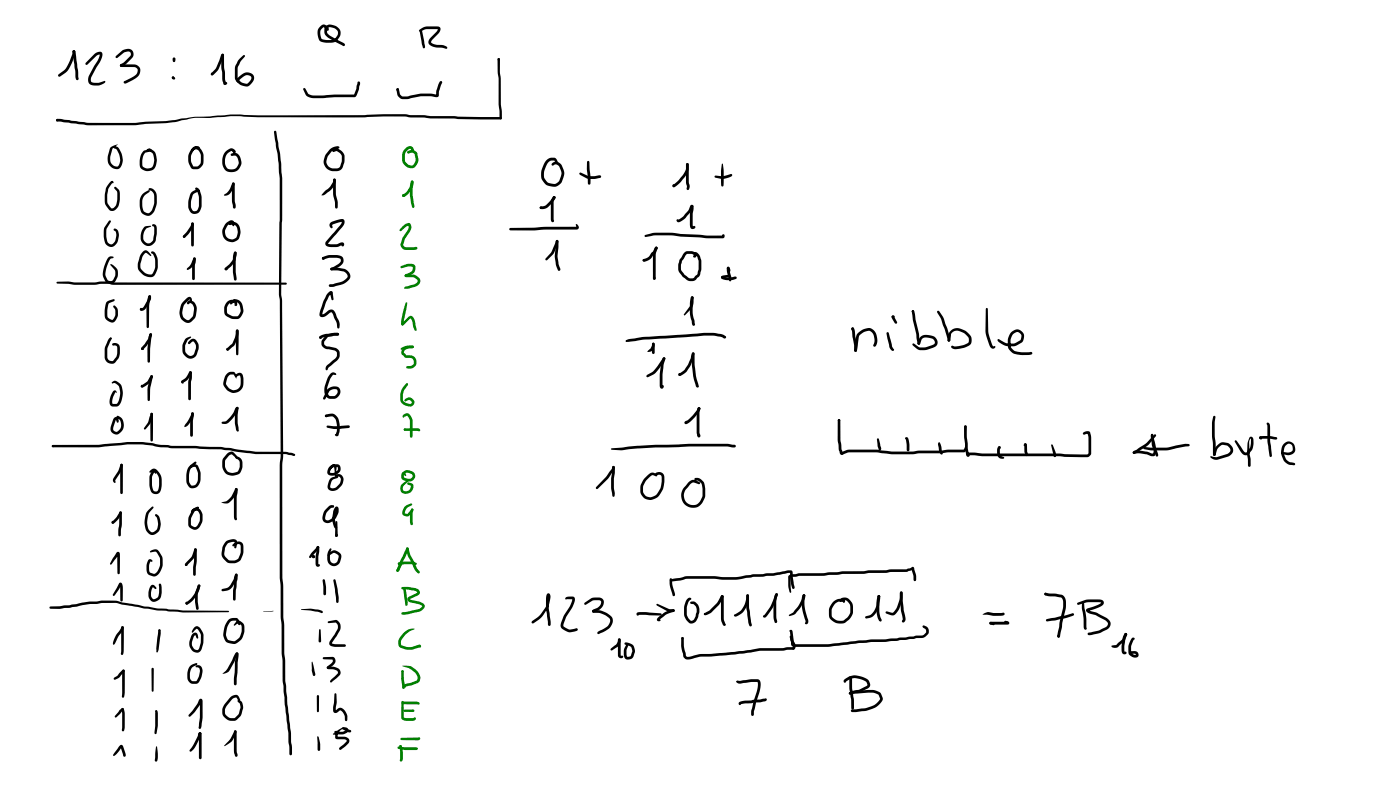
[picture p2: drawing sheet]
<svg xmlns="http://www.w3.org/2000/svg" width="337mm" height="190mm" viewBox="0 0 337 190" stroke-linecap="round" stroke-linejoin="round" font-family="sans-serif">
<g fill="#000">
<path d="M17.5 12.1a.56 .56 0 0 1 .6 .3 .56 .56 0 0 1-.1 .7l-.7 2-1 1.8-1.9 1.5h-.4l.1-.5 1.2-.9a10.3 10.3 0 0 0 2.1-4.2zM17.5 12.1h.5l.2 1 .7 5.8-.3 .4-.3-.3-.2-.4v-1.5l-.7-4.7zM22.7 13a1.19 1.19 0 0 1 1.9-.2l-.3 1.6-2.4 4.2-.1 .7 .3 .4 .7 .2h1l1.3-.5 .2 .2-.1 .3a3.4 3.4 0 0 1-3 .6 1.41 1.41 0 0 1-.8-2.2l2.1-3.9 .6-1.3-.9 .3-2.2 2.1h-.4l-.1-.2zM27.9 13.5l1.4-1.3a1.83 1.83 0 0 1 2.6 0 1.38 1.38 0 0 1-.2 1.8l-1.7 1.6-.9 .5-.2-.1a.83 .83 0 0 1 .8-1l1.7-1.6v-.5l-.1-.4-.5-.1-1 .2-1.8 1.4-.2-.3zM28.9 15.5h3.4a1.6 1.6 0 0 1 1.4 1.1 1.6 1.6 0 0 1-.5 1.8l-2.8 1.6a.4 .4 0 0 1-.5 0 .4 .4 0 0 1-.1-.5l2.7-1.4a1.34 1.34 0 0 0 .5-1.6l-.7-.4h-3.2l-.3-.4zM53.2 13.1l.3-.2a.42 .42 0 0 1 .2 .7l-1.2 3.1-1.1 1.2a.34 .34 0 0 1-.5 .2 .34 .34 0 0 1-.1-.5l1.1-1.2zM50.8 17.6h.3l.1 .4-.4 .1zM50.8 17.5h.3l.1 .5-.5-.1zM53.3 13h.5l.1 .2v2.9l.4 3.9-.3-.2h.6a.5 .5 0 0 1-.5 .6 .5 .5 0 0 1-.5-.7l-.4-3.6zM57.6 14.1l.9-.8h.3v.3l-1 1.2-.6 1.3-.1 2.7a2.42 2.42 0 0 0 2.3 1.3l.9-.9 .1-.6a1.08 1.08 0 0 0-1.4-.5l-1.3 1-.4 .6a.48 .48 0 0 1-.4-.4 .48 .48 0 0 1 .2-.5l1.4-1.1a1.61 1.61 0 0 1 1.7-.2 1.61 1.61 0 0 1 .9 1.4 2.04 2.04 0 0 1-2.8 1.7 2.79 2.79 0 0 1-1.8-1.9v-2.7zM77 6.3a1.12 1.12 0 0 1 1.4-.2 1.12 1.12 0 0 1 .6 1.2h-.4l-.1-.3-.7-.5a1.74 1.74 0 0 0-.6 2.6l.1 .2 .4 .2 1.9 .1a1.62 1.62 0 0 0 1.6-1.2 1.34 1.34 0 0 0-1.4-1.8l-.6-.1-.5 .3v1.2l.6 .6 3.4 1.8 .3 .4-.1 .2h-.5l-3.8-2.1-.6-.9v-1.1a1.59 1.59 0 0 1 2.4-.8 1.95 1.95 0 0 1 1.5 1.6 1.95 1.95 0 0 1-.8 1.9l-.4 .4a5.9 5.9 0 0 1-3.5 0 2.65 2.65 0 0 1-.2-3.7zM100.8 7.1l1.5-.7 2.8-.1a.76 .76 0 0 1 .8 .5 .76 .76 0 0 1-.2 .9l-1.8 1.8a.48 .48 0 0 0-.3 .5 .48 .48 0 0 0 .4 .5l.9 .3 1.7 .1 .8 .3 .2 .3-.3 .2-1-.2-2-.2a1.21 1.21 0 0 1-1.2-1.6l1.9-2.2 .3-.5h-2.9l-1.4 .6-.3-.2z"/>
<path d="M101 7.4l.2-.1 .3 .2 .5 3a.76 .76 0 0 1-.1 1.1l-.2-.1-.3-1zM13.6 28.6h1l6.6 .9h11.3l2.5-.3 4.9-.1 6.8-1 11-.6 9.8 .2h20.1l9.8-.3 1.3 .3h3.3l1.5 .2 16.9 .2 .3 .3-.3 .3h-4.8l-12.1-.2-1.5-.3h-3.3l-1.3-.2-17.4 .2h-17.9l-6.5-.3-5 .4a27.8 27.8 0 0 0-8.8 1.1l-6.8 .4-2.5 .3h-11.3l-7.4-.9-.2-.1zM13.6 28.6l.2-.1 .3 .4-.3 .3-.2-.1zM26.6 35.4l.9-.5 .8-.2-1.2 1-.5 1.7a1.74 1.74 0 0 0 1.8 2.5l.5-1.1-.1-1.1-.7-1.6-.5-.4a.32 .32 0 0 1-.1-.5 .32 .32 0 0 1 .4 0l.6 .3a5.2 5.2 0 0 1 1 3 1.82 1.82 0 0 1-1.3 2.1 2.45 2.45 0 0 1-2.2-3.3zM35.9 35.8v-.1a.32 .32 0 0 1 .4 .1 .32 .32 0 0 1 0 .4h-.4zM34.5 36.3l1.6-.5a.35 .35 0 0 1 .2 .5 .35 .35 0 0 1-.5 .2l-.9 .2a4 4 0 0 0-.7 3 1.25 1.25 0 0 0 1.7 .7l.5-.1 .3-.4a3.5 3.5 0 0 0 .1-2.9l-1-.7a.34 .34 0 0 1-.4 .1 .34 .34 0 0 1-.2-.4l.4-.3h.4l1.3 .9a4 4 0 0 1-.1 3.8 2.12 2.12 0 0 1-3.6-.6 4.4 4.4 0 0 1 .9-3.5zM46.2 35.6l.8-.4a.54 .54 0 0 1 .6 0 .54 .54 0 0 1 .3 .5l-.4 .1a1.53 1.53 0 0 0-1.5 1.4 3.2 3.2 0 0 0 .5 2.8h.7a1.21 1.21 0 0 0 1.1-1v-1.7l-.2-.6-.5-.7-.8-.1a.4 .4 0 0 1-.4 .2 .4 .4 0 0 1-.4-.2 1.22 1.22 0 0 1 1.2-.8 1.22 1.22 0 0 1 1.1 .8l.6 1.2v2a1.94 1.94 0 0 1-1.7 1.6l-.8-.1a3.5 3.5 0 0 1-.2-5zM54.2 36.5a1.49 1.49 0 0 1 2-.7 .54 .54 0 0 1 .4 .5 .54 .54 0 0 1-.3 .6l-.7-.6a2.64 2.64 0 0 0-.7 4.3 1.77 1.77 0 0 0 2.5-1.4l-.3-1.2a.88 .88 0 0 0-1.3-.5l-.4-.3a1.41 1.41 0 0 1 1.6-.4 1.41 1.41 0 0 1 .9 1.3l.1 .6a2.36 2.36 0 0 1-2.6 2.7 2.36 2.36 0 0 1-2-3.1l.3-1zM55.9 36.2l.3-.1a.35 .35 0 0 1 .4 .4 .35 .35 0 0 1-.5 .3v-.3l.1 .1-.4-.2zM65.9 31.5l.2-.1 .3 .2 .9 5.1 .5 6.1-.2 28 .2 1.6 .3 37.1-.2 2.2v27.1l.2 2v7.4l.2 2.1 .3 13.2 1.4 12.7 .2 4.9-.3 .4-.3-.4-.3-4.9-.9-7-.5-5.7-.2-13.2-.2-2.1v-7.4l-.3-2v-27.1l.3-2.1-.2-37.2-.3-1.6 .2-28-.5-5.8-.6-3.6zM73 21.2l.4 .1 .8 1.3 1 .3 9.9-.2 .6-1.4 .2-1.4 .3-.3a1.05 1.05 0 0 1 .1 1.3l-.5 1.9-.5 .5-9.8 .3a2.27 2.27 0 0 1-2-.8l-.6-1.3zM79.3 35.8l1-.5a.88 .88 0 0 1 1.3 .1l-.1 .2-1.7 .7-1 1.2-.3 .9a1.66 1.66 0 0 0 1.7 2.1l.9-.1 .5-.2 .5-1.4v-1.5l-.4-.5-.8-.5a.65 .65 0 0 1-1-.1 1.18 1.18 0 0 1 1.5-.4l.8 .6 .6 .9v1.6l-.4 1.1a1.54 1.54 0 0 1-1.4 1.1 2.56 2.56 0 0 1-2.9-1.2 2.56 2.56 0 0 1 .4-3.1z"/>
<path d="M95.4 21.3l.2-.1 .3 .2 .3 1.3 .4 .4 .4 .1h1l3.2-.7h2.6l1.2 .2-.2 .2 .2-1.5a3 3 0 0 1 1-2l.3 .4-.8 2.1v1.1l-.2 .3-4.1-.2-3 .7h-1.2a1.53 1.53 0 0 1-1.5-1.1zM119.7 14l.2-.1 .3 .3 .2 10.9 .2 2 .1 1.3-.3 .3-.3-.3-.2-3.3zM131.4 38.5a1.7 1.7 0 0 1 2.5-.1l.3 .8-.3 .2-.8-.8a1.73 1.73 0 0 0-1.9 1.6l-.2 .5a2.38 2.38 0 0 0 2.4 3.5l1-.7 .6-2.1-.8-1.6-.7-.3-.6 .3-.2-.1a.96 .96 0 0 1 1.3-.8l.9 .6 .6 1.3a2.36 2.36 0 0 1-.1 1.8l-.3 1.1a2.78 2.78 0 0 1-2.8 1.1 2.78 2.78 0 0 1-2.2-2 5.4 5.4 0 0 1 1.3-4.3zM141.2 38.7l.2-.1 .3 .3 .3 3.6-.1 1.6-.3 .3-.3-.3-.2-3.5zM165 39.3l.2-.1 .4 .3v4.3a1.64 1.64 0 0 1-.2 1.9l-.4-.3 .1-.7-.2-.9zM173.7 39.3a13.7 13.7 0 0 1 .2 5.4l-.2 .1-.3-.3-.1-1.4a10.2 10.2 0 0 1 .4-3.8zM26.2 53l.2-.1 .3 .3-1.1 1.9v1.7l.2 1a.97 .97 0 0 0 .9 .9 .97 .97 0 0 0 1-.8l.3-1.4-.3-1a.33 .33 0 0 1-.4-.4 .33 .33 0 0 1 .6-.1l.4 .3 .2 .7-.1 1.8a2.02 2.02 0 0 1-1.6 1.5 1.78 1.78 0 0 1-1.7-1.6l-.1-2.8zM26.8 43.5h.4l.1 .5-.4-.1zM26.6 43.7l.5-.2v.4l-.3 .3a5.6 5.6 0 0 0-1 4.5l1 1.3a1.05 1.05 0 0 0 1.1-.8l.3-1.3v-1.4l-.1-.5-.7-.9 .3-.2 .9 .7 .2 .5v1.8l-.2 1.2a1.78 1.78 0 0 1-2 1.5l-.7-.6-.7-1.2a6 6 0 0 1 1.4-5.1zM34.2 46.6l1.4-.9 .3 .1v.3l-1.3 1.1a3.9 3.9 0 0 0-.2 3.3 1.13 1.13 0 0 0 1.2 .7 1.13 1.13 0 0 0 1-.9l.5-1.5-.1-1.9a1.4 1.4 0 0 0-1.2-1.2 .44 .44 0 0 1 .2-.5 .44 .44 0 0 1 .5 .1l.8 .6 .4 .9v2.1l-.5 1.6a1.82 1.82 0 0 1-2.1 1.3 1.82 1.82 0 0 1-1.5-2 3.7 3.7 0 0 1 .6-3.2zM34.7 54.5l.6-.2h1l-1.1 .6a2.21 2.21 0 0 0 .1 3.5 1.23 1.23 0 0 0 1.5-.8l.3-1.5-.1-1.7a.3 .3 0 0 1-.3-.2 .3 .3 0 0 1 .1-.3 .84 .84 0 0 1 .9 1l-.2 2.1a1.9 1.9 0 0 1-2.1 2.1 1.9 1.9 0 0 1-1.6-2.5l.3-1.1zM46 53.5a.5 .5 0 0 1 .6 .3 .5 .5 0 0 1-.1 .6l-1.3 2-.7 .7h-.5v-.5l1.6-1.9z"/>
<path d="M44 56.6l.4-.2 .2 .1a.42 .42 0 0 1-.1 .5 .42 .42 0 0 1-.5 .1zM46 53.5l.3-.1 .3 .4v5.1l-.3 .3-.3-.3zM47 45.1l.3-.1 .4 .3 .4 .6a6.7 6.7 0 0 1 .4 3.6l-.3 .9a1.53 1.53 0 0 1-1.8 1 1.53 1.53 0 0 1-1.2-1.7l.1-1.5 .3-1a1.96 1.96 0 0 1 2.2-1.6l.1 .4-.3 .1a1.51 1.51 0 0 0-1.4 1.3l-.3 .9v1.4a.92 .92 0 0 0 .4 .9 .92 .92 0 0 0 1 0l.5-1.1a6.1 6.1 0 0 0-.3-3.4l-.6-.7zM55.9 43.9l.2-.1a.65 .65 0 0 1 .1 1.1 2.48 2.48 0 0 1-2.2 2.1l-.2-.1 .1-.2 .7-.4 .6-.9zM54.4 53.6a1.23 1.23 0 0 1 1.8-.4l.2 .5-.1 .6h-.4l-.1-.7h-.2l-.8 .5-.6 .9a1.66 1.66 0 0 0 .4 2.1 1.66 1.66 0 0 0 2.1 .1l.1-.2a2.82 2.82 0 0 0 .2-2 1.18 1.18 0 0 0-.7-1l-1 .1-.3-.3a1.64 1.64 0 0 1 1.7-.4 1.64 1.64 0 0 1 1 1.5 3.5 3.5 0 0 1-.4 2.6 2.31 2.31 0 0 1-3 .2 2.31 2.31 0 0 1-.6-3zM55.9 43.9l.2-.1 .3 .4v1.5a8.9 8.9 0 0 0 .3 3.7l-.1 .6-.3 .1-.2-.1-.1-.6a8.4 8.4 0 0 1-.2-3.7zM80.2 43a.54 .54 0 0 1 .5 .2 .54 .54 0 0 1 0 .6l-.7 1.3-.6 .6-1.4 1.1-.7 .1 .9-1.1 1.2-1.1 .6-1zM79.4 53.5l2.3-.8a.85 .85 0 0 1 1.1 .3 .85 .85 0 0 1-.2 1.1l-3.7 4.4 1.9 .2 .9-.4a.57 .57 0 0 1 .9 0 .57 .57 0 0 1-.2 .9l-.2-.1-.1-.4 .2 .2-1.1 .4h-1.9a.87 .87 0 0 1-1.1-1l3.5-4.1 .5-1 .1 .1-2.3 .6-.2 .2 .1 .7a.71 .71 0 0 1-.6-1.1zM80.2 43h.4l.1 .2a12.8 12.8 0 0 0 .5 5.5v1.1l-.3 .3-.4-.3v-1.1a12.3 12.3 0 0 1-.3-5.7zM122.5 54.8l8.7-.3h7.4l-.1 .1-.1-.7a.64 .64 0 0 1 .7 .5 .64 .64 0 0 1-.5 .8l-15.9 .1h-.2zM129.8 49.7h.4l-.2 .2 .2-.2v.4l-.3 .1 .1-.3-.1 .3zM129.8 49.7l1.5-.4 1.7-2.1h.4l.1 .6a4.3 4.3 0 0 1-3.1 2.4l-.6-.1z"/>
<path d="M133 47.2h.4l.1 .5h-.5zM133 47.2h.4l.1 .2-.4 1.1v4.8a.54 .54 0 0 1-.7-.6v-4.3zM133.7 57.7l.2-.1 .3 .4-.2 3.6 .3 1.8 .3 1a.39 .39 0 0 1 0 .5 .39 .39 0 0 1-.4 .1l-.6-1.4-.2-2zM139.3 41.5l.3-.1 1.9 .9h1.4l1.3-.2 .3 .3-.3 .4-1 .2h-1.8l-2-1zM155 56.5l.1-.1a19.6 19.6 0 0 1 8.5-.2l6.4 .4h3.8l-.3 .1 .2-.4a.45 .45 0 0 1 .5 .3 .45 .45 0 0 1-.2 .6h-4.1l-9.1-.7h-3.4l-2.2 .4h-.2zM157.5 59.4l.2-.2 .4 .4-.5 1.6v5.7l-.3 .3-.3-.3v-5.7zM165 39.3h.5a3.8 3.8 0 0 1-1.4 3.8l-1 1.1-1.2 .8-.2-.3 .3-.4a7.1 7.1 0 0 0 2.9-4.1zM166.1 49.3h.5l.1 .2-.2 .3a5.6 5.6 0 0 1-3.6 3.6l-.3-.5 .3-.2 .3 .1h-.1a5.9 5.9 0 0 0 2.8-3.3zM166.1 49.3a.67 .67 0 0 1 .7 .4 .67 .67 0 0 1-.1 .7l-.2 1v3h.6a.6 .6 0 0 1-.4 .6 .6 .6 0 0 1-.7-.3l-.2-3.3zM171.8 42.2l2 .1 2-.5 .2 .3a3.9 3.9 0 0 1-2.7 .9l-1.3-.3-.2-.3zM13.6 67.7l2.8-.1 1.6 .3 4.9-.1a9.4 9.4 0 0 1 4.1 0l41.7 .1 .3 .2-.3 .3h-41.6a6.4 6.4 0 0 0-3.6-.1l-5.6 .1-1.5-.2-2.6-.1-.2-.2zM26.1 61.9l.5-.3 .7 .1v.3l-.7 .1a7.1 7.1 0 0 0-1.3 3.7l.5 1.3a.89 .89 0 0 0 1.1 .4l.8-1.2v-.8l-.1-.6-1.1-1.3 .1-.2 1.2 .8 .5 .7v1.3l-.5 1.2a1.49 1.49 0 0 1-2.6 0 3.6 3.6 0 0 1 0-3.8z"/>
<path d="M25.7 72.5l1.6-.6 .3 .2-.2 .3-1.3 .6-.3 1.4v1.3a1.13 1.13 0 0 0 1.4 1l.5-1v-1.2l-.4-.7v-.4a1.2 1.2 0 0 1 1 .9l.1 1.4-.2 .5a1.35 1.35 0 0 1-1.3 1.3 1.81 1.81 0 0 1-1.7-1.8v-1.7zM35.8 71a.58 .58 0 0 1 .6 .4 .58 .58 0 0 1-.2 .6l-.8 1.5a1.39 1.39 0 0 1-1.7 1.1v-.6h.4l.1 .3-.2-.2 .4-.2 .3-.5 .9-1.6zM34.3 60.5a.85 .85 0 0 1 1.5 0l.6 .9-.2 .1-.9-.7h-.4l-.7 .9-.3 1.3a1.97 1.97 0 0 0 1.3 2.7 1.18 1.18 0 0 0 1.5 .1l.6-1.7v-1.8l-.5-1.2a.39 .39 0 0 1-.5-.3 .39 .39 0 0 1 .3-.5 .39 .39 0 0 1 .5 .2l.5 .8 .3 1.3v1.8l-.7 1.7a2.39 2.39 0 0 1-3.6-.8l-.4-.8-.1-1.2 .6-1.9zM35.7 71.1l.3-.2 .3 .4-.4 2.2-.1 5-.3 .3-.3-.3v-4.9zM46.5 61.9l.2-.1a.65 .65 0 0 1 .1 1.1l-.7 1.3-.9 .6h-.3l.1-.4 .9-1zM44.4 72.1l.4-.3a.71 .71 0 0 1 .7-.5 .71 .71 0 0 1 .6 .6l-.1 .6-.4-.6-1.1 1.1-.3 .4-.3 1.1a1.78 1.78 0 0 0 1.2 2.4l.4-.1 .8-.8 .3-1.8-.5-1.2-.4-.2-.5 .3a.54 .54 0 0 1-.2-.5 .54 .54 0 0 1 .5-.4l.3-.1 .7 .3 .5 .7 .3 .9-.2 1.8a2.22 2.22 0 0 1-1 1.4 1.99 1.99 0 0 1-2.2-.1 1.99 1.99 0 0 1-.8-2l.4-1.9zM46.5 61.9h.5l.1 .7-.3 1.2v3.2l-.3 .3-.3-.3v-2.6zM56.3 60.5a.56 .56 0 0 1 .6 .3 .56 .56 0 0 1 0 .6l-.3 1.2-.7 1-1.4 1.3-.4-.1v-.4l1-.9 .9-1.1zM54.1 64.4l.5 .1-.1 .3h-.4zM54.6 72.5a1.65 1.65 0 0 1 2.3-.1l.1 .3a.44 .44 0 0 1 0 .7 .44 .44 0 0 1-.6 0v-.2l.3-.2-.2 .2-.2-.5h-.4a1.37 1.37 0 0 0-1.3 1.3l.1 1.4 1.2 .5 1.2 .1 .4-.5 .4-.7-.3-1.4a1.1 1.1 0 0 0-1.3-.8l-.6 .5h-.4v-.3l.6-.7a1.64 1.64 0 0 1 2.4 1.1l.2 1.5-.1 .6a1.85 1.85 0 0 1-2.5 1.3l-1.4-.6-.5-.5a3 3 0 0 1 .5-2.8zM56.3 60.5l.3-.1 .3 .4-.2 1.1v3.5l.2 1.7-.3 .3-.4-.3-.2-1.7v-3.6zM56.8 79.2h.5l.1 .3-.1 5.6-.3 .3-.2-.3z"/>
<path d="M77.5 61.8l.1-.1a6.8 6.8 0 0 1 4.2-.3 1.42 1.42 0 0 1 .8 1.5 1.42 1.42 0 0 1-1.1 1.2l-1.2 .7-.6 .2-.2-.1a.62 .62 0 0 1 .7-.8l.9-.5a.98 .98 0 0 0 .7-1.4l-.8-.3h-1.8l-1.5 .5-.3-.3zM78.9 70.4l.1-.2a.57 .57 0 0 1 .8-.2 .57 .57 0 0 1 .2 .7l.2 1.2-.3 .2-.2-.2-.3-1.5 .3 .2a6.1 6.1 0 0 0-1.9 3.7l-.3 1.3-.1-.1 .5-.1 1-.8a1.11 1.11 0 0 1 1.1-.2 1.11 1.11 0 0 1 .7 1l.3 .8a2.82 2.82 0 0 1 .5 2.7h-.2l-.2-.2a4 4 0 0 0-.8-2.5l-.6-1.2-.8 .5a1.25 1.25 0 0 1-2.1 .2 15.3 15.3 0 0 1 2.1-5.3zM79.5 64.4l1.6-.1 1.4 .2a1.7 1.7 0 0 1 1.4 2.8l-1.5 1-2.3 .6-1-.1v-.4l3.1-.7 .9-.6 .4-.6a1.22 1.22 0 0 0-1.1-1.3l-2.7-.2-.2-.1zM133.7 57.7a.5 .5 0 0 1 .6 .3 .5 .5 0 0 1-.2 .6l-1 2.3-1.6 1.6h-.3v-.4l1.4-1.6zM157.5 59.3h.4l.2 .5-.5 .9-.8 .9a2.25 2.25 0 0 1-2.2 1.1v-.4l1.5-.7 .9-1.2zM154.6 62.3h.5v.4a.39 .39 0 0 1-.4 .1 .39 .39 0 0 1-.2-.3zM166.2 71.3l.2-.1a1.57 1.57 0 0 1 .3 1.7l-.4 1.2-1.8 1.7-.1-.2 1.5-2.2zM166.2 71.3l.4-.1v.5l-.4 .1zM166.1 71.4l.3-.2 .3 .3-.2 1.3v2.4l.5 1.9v1.1a.64 .64 0 0 1-.7-.3 .64 .64 0 0 1 0-.6l-.1-.5a12.9 12.9 0 0 1-.1-5.4zM164.5 60.7l.4-.3a3 3 0 0 1 2.2 .3 .64 .64 0 0 1 .3 .6 .64 .64 0 0 1-.5 .6l-.3-.3 .4-.3-.2 .1-.5-.4h-1.1l-1.3 1.7-.2 .9v1.2l.8 1.2 .5 .3a1.41 1.41 0 0 0 1.8 .5l.8-.9 .3-1.3v-2l-.3-.9-.7-.8 .3-.3 .8 .5 .6 1.4v2.2l-.2 .7a3.3 3.3 0 0 1-1.3 1.9 2.03 2.03 0 0 1-2.5-.5l-.5-.3-.6-.8a3.6 3.6 0 0 1-.1-3.4zM173.4 66.4l.3-.1 .3 .3-.1-.2a4.4 4.4 0 0 0 2.8 0l.4 .3a2.86 2.86 0 0 1-2.6 .6l-1-.4-.2-.2zM174.8 64.2a.67 .67 0 0 1 .8 .7l-.3 1.4-.6-1.8z"/>
<path d="M173.4 66.4l.4-.2 1.5-.2 .3 .3-.3 .2-1.4 .3 .1-.1-.3 .3-.3-.1zM174.8 64.2a.61 .61 0 0 1 .6 .2 .61 .61 0 0 1 0 .7l.1 .4a2.6 2.6 0 0 1 .2 2l-.2 .1-.3-.3-.5-2.1zM26.5 81.1l.4 .2-.3 .3-.2-.2zM26.3 81.3a.26 .26 0 0 1 .4-.2 .26 .26 0 0 1-.1 .5l.2-.1-1 2.3v2.2a.99 .99 0 0 0 1.5 .6l.8-1.2 .1-1.8-.2-.5-1-.2a.56 .56 0 0 1 .8-.5 1.1 1.1 0 0 1 1 1.2l-.1 2-.9 1.4a1.6 1.6 0 0 1-1.7 .2 1.6 1.6 0 0 1-.9-1.3v-2.4zM26.9 91.8l.5-.3h.4l1.3 1a5.2 5.2 0 0 1 0 4.1l-.7 .9-1 .2a1.14 1.14 0 0 1-1-1.8l.3-1a1.23 1.23 0 0 1 1-1.1l.4 .5h-.4a4.5 4.5 0 0 0-.7 2.5l.1 .2h.7a.96 .96 0 0 0 .8-1.1 4.4 4.4 0 0 0 0-3.1l-.9-.7h-.7zM36 80.2l.2-.1 .3 .3-.3 1.2-.9 1.4-.9 1a.36 .36 0 0 1-.4-.2 .36 .36 0 0 1 .1-.4l1.5-1.9zM34 83.6l.2-.1 .3 .2-.1 .3-.2 .1-.3-.2zM36.2 90.2l.3-.1 .2 .2v.5l-.8 1.3-1.3 .8a.39 .39 0 0 1-.5 .2 .39 .39 0 0 1-.2-.5l1.5-1 .7-1.2 .1 .2zM33.9 92.5h.4v.5l-.2 .1-.2-.2zM36 80.2l.4-.1 .1 .5-.5 .1zM35.9 80.2l.3-.1 .3 .3-.4 3.4v3l-.3 .3-.3-.3-.1-3.1zM36.2 90.2l.3-.1 .3 .3-.7 2.7-.1 3-.2 .3-.3-.3-.1-2.5z"/>
<path d="M36.2 99.2h.5l.1 .3v6.3l-.3 .3-.3-.3zM45.5 89.3h.5v.4l-.9 1.5-1 .7-.1-.2 .1 .4a.4 .4 0 0 1-.6-.2 .4 .4 0 0 1 .2-.5l1-.7zM44.6 81.4l1.2-.6 .2 .2-.9 .7-.5 1-.1 1.4a1.23 1.23 0 0 0 .7 1.2 1.23 1.23 0 0 0 1.3-.1l.6-1.4v-.8l-.5-.9-.5 .1a.69 .69 0 0 1-.8 .4 .78 .78 0 0 1 .5-1l.8-.2a2.2 2.2 0 0 1 1.1 2.5l-.3 1a1.74 1.74 0 0 1-1.6 1.3 1.74 1.74 0 0 1-1.7-1.2l-.2-.6v-1.5zM45.6 89.3l.2-.1 .3 .2v.4l-.2 2.1v3.9l-.3 .4-.4-.4v-3.9zM46 99.1l.3-.1a1.2 1.2 0 0 1 .2 1.5l-.1 4.1-.4 .3-.3-.3v-2.3v-1.4zM56.8 79.2h.5a5.1 5.1 0 0 1-.9 3.7l-1.4 1.2h-.5v-.3l1.5-1.5 .5-1.5zM54.5 83.7h.3l.2 .2-.1 .2-.3 .1-.2-.3zM54.5 89.8a1.36 1.36 0 0 1 2.1 0l.2 1.1-.7-.9h-.5a1.13 1.13 0 0 0-1 .9 1.59 1.59 0 0 0 .4 2.3v.1a1.61 1.61 0 0 0 2 .2l.8-.8 .1-1.8-.3-.7-.8 .3-.2-.1a.82 .82 0 0 1 .7-.8h.5l.5 .3 .2 .9v1.2a2.32 2.32 0 0 1-2.3 2.4 2.62 2.62 0 0 1-2.3-1.6 2.62 2.62 0 0 1 .5-2.8zM56.8 97.8h.5l.1 .3-.3 1.6 .2 3.9a.71 .71 0 0 1-.6-.9l-.2-1.1v-2zM76.9 80.8l1.4-.6 2.3-.2a.67 .67 0 0 1 .9 .3 .8 .8 0 0 1-1 .3l-2.1 .3-1.2 .3 .1-.1-.3 .3-.3-.3zM76.8 80.9h.4l.1 .3a.34 .34 0 0 1-.3 .2 .34 .34 0 0 1-.3-.3zM78.3 99.7l.1-.1a2.17 2.17 0 0 1 3.2 2.1v1.9a.95 .95 0 0 1-.9 1.2l-.2-.3 .1-.2 .3-.1-.1 .2 .2-2.1-.3-1.5a1.09 1.09 0 0 0-1.2-.8l-1.1 .2-.3-.3z"/>
<path d="M79.5 89.7l.2-.1a.71 .71 0 0 1 1.1 .4h-.7l-.3 .4-.5 .7-.6 1.8a1.97 1.97 0 0 0 .5 2.2l.9 .1a1.05 1.05 0 0 0 1-.9l-.1-.7a1.66 1.66 0 0 0-1.8 .3l-1 2-.3 .1-.2-.4 .9-1.9a1.85 1.85 0 0 1 3.2-.1 1.76 1.76 0 0 1-1.7 2.2h-.5a2.05 2.05 0 0 1-1.6-2.7l.8-2.4zM78.4 80.5l.6-.3 1.1-.2h1.1l.3 .3-.3 .3h-1.2l-1.1 .3-1 1.2v.6l.4 .4 2.5 .6 .6 .4 .2 .6v.9l-.3 .7-2.3 2-.2 .4a.31 .31 0 0 1-.5 .1 .31 .31 0 0 1 0-.5l.2-.5 2.1-1.7 .4-.6v-.8l-.3-.4-1.7-.4a1.48 1.48 0 0 1-1.5-.7 1.48 1.48 0 0 1 0-1.7zM150.5 81.8h.3l-.2 .3-.2-.1zM150.5 81.7l.5-.2 3.4-.5 14.8-1a10.5 10.5 0 0 1 5.1 .7l.3 .3-.1 .2-.4 .1-.4-.2a11.8 11.8 0 0 0-4.5-.5l-14.4 1-3.6 .5h-.7zM150.6 81.7l.2 .2-.2 .2-.2-.2zM159.3 86l.3-.2a.53 .53 0 0 1 .1 .9l-2.2 3-1.7 .9h-.4l.1-.5 1.8-1.2zM156.8 82.4a.54 .54 0 0 1 .6 .3 .54 .54 0 0 1-.1 .6v.1a1.37 1.37 0 0 1-1.6 1.1l.1-.3 .6-.5zM156.8 82.4l.3-.1 .3 .3v2.1l-.3 .4-.4-.4zM159.4 85.9h.5l.1 .2-.5 1.5-.2 2.2v3h-.4l.2-.3a.42 .42 0 0 1 .5 .4 .42 .42 0 0 1-.4 .5l-.4-.1-.2-.4v-2.9l.3-2.5zM166.4 84.7h.5l.1 .3-.3 1.2a6.7 6.7 0 0 1-3.1 4.1h-.3l-.2-.3 .4-.4a6.4 6.4 0 0 0 2.5-3.5zM166.4 84.7h.5l.1 .8a20.3 20.3 0 0 0 .9 6.9l.1 .4-.3 .3-.3-.2-.2-.5a20.2 20.2 0 0 1-.9-7.3zM167.8 97.9l.2-.1 .4 .3-.3 1 .1 5a.48 .48 0 0 1 .2 .7 .48 .48 0 0 1-.7 .1v-.4h.5h-.3l-.2 .2-.2-.8v-4.8z"/>
<path d="M12.5 107l11.1-.1 6.9-.7h3.8l6.9 .9 11.9 .3 8.4 1.1 7.4 .1 1.4 .2 .7 .5-.3 .2-2.1-.4h-7.2l-8.3-1.2-11.9-.2-6.9-.9h-3.7l-7 .7h-10.9l-.2-.1zM29 111.5a.38 .38 0 0 1 .5 .1 .38 .38 0 0 1 0 .4l-.5 1.5-1.3 1.8v.7a.66 .66 0 0 1-.4-1.1l1.1-1.7zM27.5 100.4a.72 .72 0 0 1 1 .1 .72 .72 0 0 1-.2 1.1l-.5-.8h.2l-.7 1.7a.78 .78 0 0 0 .1 1 .78 .78 0 0 0 .9 .1 1.98 1.98 0 0 0 .5-2.7l-.7-.5v-.4a1.89 1.89 0 0 1 1.7 2.4l-.3 .9-.8 .8a1.4 1.4 0 0 1-1.7-.1 1.4 1.4 0 0 1-.3-1.7zM29 111.5l.2-.1 .3 .3v6.7l-.3 .3-.3-.3zM36.2 99.2a.45 .45 0 0 1 .5 .2 .45 .45 0 0 1 0 .5l-.6 1.9-1.1 1.3h-.3l-.1-.3 1-1.5zM36.1 113.1l.8-.5a2.68 2.68 0 0 1 2 2.6l-.1 2.1a1.37 1.37 0 0 1-1.4 1.4 1.37 1.37 0 0 1-1.4-1.4l-.1-2.2a2.31 2.31 0 0 1 1.2-2.2l.3 .2 .1 .6-.1 .1-.4-.4h.2l-.6 1-.1 2.1 .3 1.1 .3 .4 .6 .1 .3-.4 .2-.9v-1.6a2.8 2.8 0 0 0-1.2-2l-.9 .4-.2-.2zM46 99.1a.51 .51 0 0 1 .6 .3 .51 .51 0 0 1-.1 .6l-1.2 2.1a.7 .7 0 0 1-1 .4l1.1-1.8zM45.7 111.8l1.1-.9 .4 .1-.1 .3-1.1 1.1-.4 .8-.2 2.4 .4 .9a1.12 1.12 0 0 0 1.7-1.1l.1-1.7-.6-1.5h-.5l-.6 .3a.46 .46 0 0 1-.1-.5 .46 .46 0 0 1 .4-.3 1.07 1.07 0 0 1 1.4 .3l.6 1.5v1.7a1.86 1.86 0 0 1-2.7 1.9l-.7-1.2a5.3 5.3 0 0 1 .7-3.9zM56.8 97.8h.5l.1 .3-.2 .3a7.2 7.2 0 0 1-2.5 3.3l-.6 .2-.8-.2v-.3l.8-.1a3.7 3.7 0 0 0 2-2.1zM54.6 109a1.14 1.14 0 0 1 1.7-.2l.7 .8v.3h-.4l-.8-.8-.6 .2-1 1.2-.1 1.3a1.7 1.7 0 0 0 2.3 1.7l.8-.2 .4-1.2v-1.2l-.5-.6a.33 .33 0 0 1-.4-.2 .33 .33 0 0 1 .2-.4 1.49 1.49 0 0 1 1.4 1.4v1a2.39 2.39 0 0 1-3.7 1.9 2.58 2.58 0 0 1-1.2-2.2l.1-1.5zM56.6 117.3h.4l.1 .2-.2 2.4 .1 4.8-.3 .3-.3-.2-.2-.6v-4.8zM78.2 99.7l.4 .1v.3h-.5z"/>
<path d="M78.6 102.3l2.9 .1 2.3-.2 .3 .3-.3 .3-3.4 .3-1.7-.3-.2-.3zM79.2 112.1a.89 .89 0 0 1 1-.5 .89 .89 0 0 1 .7 .8l-.3 1.6-.3-1.7-.2-.1a.91 .91 0 0 0-.6 1.4 1.53 1.53 0 0 0 1.6-.6l.1-.3-.1-.5h-.8l-1 .9-.2 .1-.2-.2 .9-1.3 1.3-.2a1.16 1.16 0 0 1 .8 .9 1.16 1.16 0 0 1-.5 1.2 1.81 1.81 0 0 1-2.7 .1l.1-.9zM79.5 114.9l.7-.3h1.1l-.2 .2-1.1 .5-.4 .7-.2 1.1 .4 .2 .7-.1 1.1-1 .3-1.1-.3-.6h-1a.35 .35 0 0 1 0-.4 .35 .35 0 0 1 .4-.2 1.29 1.29 0 0 1 1.5 1.6l-.3 1-.8 .8a1.49 1.49 0 0 1-1.5 .7 1.49 1.49 0 0 1-1.2-1.1l.4-1.3zM147.2 112a.49 .49 0 0 1 .6 .3 .49 .49 0 0 1-.1 .6l-1.6 2.2-2.4 2.3h-.4v-.4l2.6-2.7 1.1-1.6zM147 107.7l3.4-.3a104.7 104.7 0 0 1 12.8-.6l2.4-.2h9.2l1.8 .2 .3 .4-.3 .3-1.8-.2h-9.1l-2.5 .1a104.6 104.6 0 0 0-12.7 .6l-1.2 .2-2.3-.2-.2-.1zM147.2 112h.5l.1 .9a22.1 22.1 0 0 0 0 6.2l-.1 .2h-.4a17.2 17.2 0 0 1-.2-6.4zM155 114.9l1.6-1.4 .7 .1 .7 .6-.2 .2-1-.3a5.5 5.5 0 0 0-2.2 2.6v1.6a1.67 1.67 0 0 0 2.1 1.1l.9-.4 .4-.5a4.9 4.9 0 0 0 1-4l-.4-.4h-1a.65 .65 0 0 1 .3-.7 .65 .65 0 0 1 .7 0 1.21 1.21 0 0 1 1.1 1.3 5.7 5.7 0 0 1-1.5 4.6 2.46 2.46 0 0 1-2.6 .7 2.46 2.46 0 0 1-1.7-2l.1-1.5zM167.8 97.9l.2-.1a.73 .73 0 0 1 0 1.3l-.5 .6a4.7 4.7 0 0 1-2.7 2.2 .39 .39 0 0 1-.2-.6 .39 .39 0 0 1 .7 0l-.2 .4v-.3l-.3-.2 1.7-1.4 1.2-1.5zM165.5 115.9l.6-.5 .6-.1 1.4 .5 .2 .3-.3 .2-1-.3a.95 .95 0 0 0-1.2 .5l-.4 .5a2.31 2.31 0 0 0-.8 3.2 2.31 2.31 0 0 0 3.2 .8l.5-.6 .6-1.3-.1-2.4-.2-.5-.4-.5-1.2-.4-.1-.2a1.04 1.04 0 0 1 1.3-.2l.9 .8 .2 .5 .2 1.2v1.7a3.1 3.1 0 0 1-3.4 2.8 3 3 0 0 1-2.3-2.3 3 3 0 0 1 1.1-3zM28.1 132.7a.48 .48 0 0 1 .6 0 .48 .48 0 0 1 .1 .5v4.5l-.3 .3-.3-.3v-4.6l.3 .1-1.7 2.4-.2 .1-.2-.3zM28.8 122.9l.2-.1a.44 .44 0 0 1 .2 .8l-.7 1.1-.8 .8-.5 .3-.3-.1v-.4l1.1-1zM28.8 122.9l.2-.1 .3 .4v2.6l-.2 2.8-.4 .3-.3-.3v-1.1z"/>
<path d="M36.1 132.4l1.2-.4 .8 .3 .9 1.5 .1 1.9a2.91 2.91 0 0 1-2.1 2.8l-.9-.3a1.59 1.59 0 0 1-.9-2 1.5 1.5 0 0 1 1-1.9l.5 .4-.2 .3-.3-.1a3.5 3.5 0 0 0-.3 2.4l.2 .3 .8 .2a1.01 1.01 0 0 0 1.1-.8l.5-1.3-.1-1.7-.9-1.4-1.3 .1-.1-.1zM35.7 122.5l.8-.8h.4v.4l-1.1 1.2a5.8 5.8 0 0 0-.2 3.6l.6 .8 .6 .2a1.59 1.59 0 0 0 1.1-1.2l.1-.8-.1-.8-.2-.8-.5-.5 .3-.3 .7 .5a4 4 0 0 1 .2 3.3 1.76 1.76 0 0 1-1.9 1.2 1.76 1.76 0 0 1-1.6-1.7 5 5 0 0 1 .8-4.3zM46.7 131.8a.47 .47 0 0 1 .6 .2 .47 .47 0 0 1-.1 .6l-.6 1.5-1.7 1.8a.35 .35 0 0 1-.4-.2 .35 .35 0 0 1 .1-.5l1.5-1.5zM44.5 135.5l.2-.1 .3 .2-.1 .3-.2 .1-.2-.2zM46.7 131.8l.3-.1 .3 .3v2.6l-.2 3.4-.4 .3-.3-.3v-1.7zM47.4 121.9l.3-.1 .1 .3-.4 .1zM47.4 121.8h.3v.3h-.3zM46.1 122.5a1.54 1.54 0 0 1 1.7-.3 1.54 1.54 0 0 1 .9 1.5v1.1a2.69 2.69 0 0 1-1.6 2.4 1.73 1.73 0 0 1-1.8-1.2 4.6 4.6 0 0 1 1.3-3.9l.3-.1a.56 .56 0 0 1 .9 0l-1 .8-.8 1.6-.1 1.6a.88 .88 0 0 0 .8 .6 .88 .88 0 0 0 .9-.6l.4-1-.1-1.6-.3-.6-.3-.1h-.5l-.6 .4-.2-.1-.1-.2zM56.6 117.3h.4l.1 .3-.7 1.6a2.48 2.48 0 0 1-2.3 1.7l-.9-.2 .7-.2a2.5 2.5 0 0 0 1.8-1.3zM54.3 130.1a2.08 2.08 0 0 1 2.7-.1l-.2 1.5-.2 .2-.3-.2 .1-1.3h-.2a1.98 1.98 0 0 0-2.2 2.3v1l1 1.1 1.4 .1 .7-.4 .7-1.5v-1.9l-.5-.2-1.2 .6-.2-.1a1.26 1.26 0 0 1 1.2-1.1 1.1 1.1 0 0 1 1.4 1v1.8l-.6 1.5-.4 .5-.9 .4a2.56 2.56 0 0 1-3.2-1.6 4.4 4.4 0 0 1 .9-3.6zM56.6 137.9h.4l.1 .9-.4 3.1-.1 2.1-.3 .3-.3-.3v-2.2zM76.1 131.3l.3-.2a.58 .58 0 0 1 0 1.1l-1.6 1.8h-.4l-.1-.3 .4-.6z"/>
<path d="M75.1 133.4h.5l.1 .2-.3 .3 .2-.2-.1-.2a.32 .32 0 0 1 .1 .5 .32 .32 0 0 1-.5 0l-.2-.2zM76.2 131.2l.2-.1a1.48 1.48 0 0 1 .3 1.9l-.2 2.6h.4l-.1 .5a.6 .6 0 0 1-.7 0 .6 .6 0 0 1-.2-.7v-1.8zM77.6 139.2l.2-.1 .3 .3 .3 1.4v1.9l-.3 .3-.4-.3zM79.3 131.8l.2-.1 .2 .2-.4 1.1v1.1a1.06 1.06 0 0 0 .7 1.2h.5l.5-.3 .4-1.4-.4-.5-.7-.3-1.2 .7h-.2v-.3l.7-.7a1.64 1.64 0 0 1 2.4 .7l.1 .5-.3 1.2a1.61 1.61 0 0 1-1.9 1.1 1.61 1.61 0 0 1-1.2-1.9l.1-1.3zM79.9 121.5l.2-.1v.3v-.3l.2 .1v.3l-.2 .1v-.2v.2l-.3-.2zM78.9 121.8l.6-.4a.49 .49 0 0 1 .8 .4l-.8 .3-.7 .7a2.04 2.04 0 0 0-.5 2l.1 .1a1.55 1.55 0 0 0 1.9-.9l.5-1.1v-.7l.3 .1-.4 .7-.2 1.7 .6 2a.44 .44 0 0 1-.5 .2 .44 .44 0 0 1-.4-.4l-.4-1.7 .3-2.1a1.13 1.13 0 0 1 .8-1l.4 .2a2.03 2.03 0 0 1-.1 1.7 3.2 3.2 0 0 1-2.2 2l-.1 .1a1.3 1.3 0 0 1-1.3-.6 1.3 1.3 0 0 1 0-1.4l.4-.9zM80.2 139.2l.2-.1 .3 .3 .5 2.2 .2 2.1v.9l-.3 .3-.3-.3zM80.7 125.2h.3l.1 .2 .1 3.3-.3 .3-.4-.3zM12 145.8l4.7-.4 3.1-.6 3-.3a16.6 16.6 0 0 1 5.4-.1l1.3 .3 8.4 1.5 6.1 .5h10.9l.2 .2-.2 .2h-10.9l-6.4-.5-8.4-1.4a12.3 12.3 0 0 0-5.5-.2l-2.2 .1-4.8 .9-2.4 .3-2.1-.1h-.2zM28.7 140.1a.68 .68 0 0 1 .7 .1 .68 .68 0 0 1 .1 .8v3.2l-.3 .3-.3-.3-.1-3.7h.4l-1.6 2.6-.3 .1-.2-.3zM29.2 150.5h.5l.1 .3-.2 .5-1.1 1.5-.9 1.9-.3 .2-.2-.2a7.2 7.2 0 0 1 1.9-3.7zM29.2 150.5h.5l.1 .2-.1 5.7-.1 .7-.3 .3-.3-.3z"/>
<path d="M36.3 140.7a.58 .58 0 0 1 .9 0l.4 .4v.4h-.4l-.5-.4a2.48 2.48 0 0 0 0 2.7h.7l.6-.5 .2-1v-1.8l.2-.3 .3 .2 .2 .7-.2 2.1a1.83 1.83 0 0 1-1.7 1.4 1.91 1.91 0 0 1-1.3-2.6zM38.1 151.2h.4l.1 .9-.4 3.8-.5 .9-.1-.2v-.9zM47.6 140.5h.5v.4a6.5 6.5 0 0 1-3 4.3h-.4l-.1-.3 .2-.3a6.4 6.4 0 0 0 2.5-3.2zM44.7 144.7h.4v.5h-.4zM46.7 150.7a.88 .88 0 0 1 1.5 .3l.6 1 .1 .6a6.7 6.7 0 0 1-.4 3.1 1.42 1.42 0 0 1-1.4 1.1 1.42 1.42 0 0 1-1.3-1.1l-.3-1.2 .4-1.5a.89 .89 0 0 1 .6-.9 .89 .89 0 0 1 1 .4l.1 .9-.4-.1-.3-.7-.3 .3-.4 1.2a1.55 1.55 0 0 0 1.2 2.1l.4-.4 .4-1.3 .1-2.1-1-1.4-.9 .9h-.3a1.21 1.21 0 0 1 .6-1.2zM45.7 160l.7-.5 1-.2-.1 .5-.7 .3a2.05 2.05 0 0 0-.9 2.2v.8l.4 .5h1l.2-.1 .6-1.2 .2-1.2-.3-.6-.7-.2a.7 .7 0 0 1 .5-.5 .7 .7 0 0 1 .7 .3l.4 1.1-.3 1.6-.8 1.3-1.1 .2a1.48 1.48 0 0 1-1.5-1.6l.2-1.6zM47.6 140.5l.3-.1a.56 .56 0 0 1 .1 1l-.5 1.5 .3 3.3-.4 .3-.3-.3-.2-1.6v-1.7zM56.6 137.9l.2-.1a.6 .6 0 0 1 .1 1l-.2 .8-1.3 1.9-1 .4-1.1 .1v-.4l1.4-.4 .6-.6 .9-1.5zM56.7 156.8a.55 .55 0 0 1 .6 .2 .55 .55 0 0 1 0 .7l-.4 6.6-.3 .3-.4-.3v-1.2zM54.9 148.9a1.98 1.98 0 0 1 2.4-.1l.4 1.1-.2 .3-.7-1.1-1.1 .1a2.43 2.43 0 0 0-1.2 1.9l-.2 1.4 .4 1.1 1.6 .4 1.4-1 .4-1.3v-1.1l-.1-.4-.6-.5-1 .6-.2-.2 .7-.9 .6-.1 .9 .6 .3 .6a4.6 4.6 0 0 1-.5 3.1 2.52 2.52 0 0 1-3.7 .9 2.7 2.7 0 0 1-.8-2.3l.4-1.7zM63.3 146.9l2.4-.1-.8 .1zM72.4 146.4l2.2-.2 1.3 .2a2.29 2.29 0 0 1 1.7 .6l-.3 .3-1-.4-3.8-.4z"/>
<path d="M74.9 159.1l.2-.1 .7 2.7-.1 .6-.2 .1-.3-.3-.2-.9zM76.8 151.2l.3 .1 .1 2.7-.3 .3-.3-.3zM77.6 157.9l2.3-.1a1.15 1.15 0 0 1 .8 1.1 1.15 1.15 0 0 1-.8 1.1l-.8 .6h-.5v-.4l.9-.7a.69 .69 0 0 0 .4-1.1h-2.1l-.2-.3zM78.8 149.3l1.8-.4a1.72 1.72 0 0 1 1.1 2.7l-1.9 3 3.1 .2 .3 .3-.1 .2-2.5 .1-1.1-.3-.3-.4 .1-.6 1.9-3.1a1.21 1.21 0 0 0-.5-1.4l-1.7 .1-.2-.1zM27.5 162.8l.7-.5 1.3-1.4h.4v.5l-1.3 1.4-1 .5-.3-.3zM28.8 170.5l.7-.4 .3 .3-.2 .3-1.6 1.6h-.4v-.3zM29.2 170.1h.3a2.02 2.02 0 0 1 .5 1.8v2.8a.81 .81 0 0 1-.4 1l-.3-.3 .1-4zM29.5 160.9l.2-.1 .3 .4v3.3a6 6 0 0 1-.3 3.1l-.3-.1-.1-.1zM36.5 160.5l.2-.1 .3 .3-.1 5.2-.2 .3-.2-.3zM37.4 170.7h.3v.3l-.3 .1zM37.4 170.7a.45 .45 0 0 1 .5 .1 .45 .45 0 0 1 0 .5 13.8 13.8 0 0 1-.3 5h-.4l-.1-.2zM37.5 179.4l.1-.1 .2 .1 .1 1.9-.1 1.4-.3 .3-.3-.3z"/>
<path d="M48 168a.46 .46 0 0 1 .5-.1 .46 .46 0 0 1 .2 .5v4l-.3 2.1-.4 .6-.3-.3 .3-2.4v-4h.4l-.5 1.1-1.3 1.8-.8 .8-.2 .1-.3-.3 2.1-2.8zM47.9 176h.4l.2 .5v5.6l-.4 .3-.3-.3zM56.7 156.8l.3-.1 .3 .3-.3 .4 .1-.1-1.5 3.1a2.15 2.15 0 0 1-2.1 1.5l1.2-1.3zM56.3 175.5h.5l.1 .3a5.8 5.8 0 0 1-2.1 3l-.7 .4h-.2l.6-.8a6.7 6.7 0 0 0 1.7-2.6zM56.3 175.5l.3-.1 .3 .3 .1 5.1a.63 .63 0 0 1-.2 1l-.3-.3-.3-1.1zM55.4 167.5a1.22 1.22 0 0 1 2.1 0l.2 .6v.3l-.4-.1-.5-.8-.6 .2-.6 .5-1.3 1.7-.2 .6v1l.9 .9 1.4 .1 .9-.9 .5-1.8-.2-.8-.5-.6 .1-.2h.4a1.79 1.79 0 0 1 .8 1.9l-.6 1.9-1 1-.5 .2a2.59 2.59 0 0 1-2.8-1.4v-.1a2.83 2.83 0 0 1 .7-2.8zM76.3 176.9l.3 .1 .4 2.4a.72 .72 0 0 1-.3 1 .72 .72 0 0 1-.4-1zM76.2 167h.4l.1 .2v3.7l-.3 .2-.2-.2zM78.6 160.2h1.4a1.56 1.56 0 0 1 1.8 1.7l-.9 1-1.3 1.1a.47 .47 0 0 1-.2-.5 .47 .47 0 0 1 .3-.4l1.5-1.3v-.3l-.2-.4-.6-.2-1.3-.1a.41 .41 0 0 1-.4-.2 .41 .41 0 0 1-.1-.4zM80.1 176.2l1.4-.4h1l.6-.5a1.45 1.45 0 0 0-1.6 .3 1.45 1.45 0 0 0-.3 1.6l-.2-.2h1.8a1.01 1.01 0 0 1 1.1 1.4l-.8 .8-1.3 1-.3-.3 .1-.3 1.7-1.4v-.3l-.6-.3h-1.7a.99 .99 0 0 1-.2-1.6l.1-.3a2.05 2.05 0 0 1 2.7-.7 .7 .7 0 0 1-.4 1.1l-.7 .3-2.3 .1-.2-.2zM80.4 175.7h.8l.1 .6-.2 .1-.3-.3 .2 .1-.6-.1zM80.5 166.6h.3l.1 .2 .1 1.9-.4 2 .6-.5a1.2 1.2 0 0 1 1.9 .7l.4 1.2v.9l-.3 .3-.3-.3-.1-1.1-.5-.9-.5-.4-.5 .4a.65 .65 0 0 1-.8 .3 .65 .65 0 0 1-.4-.7z"/>
<path d="M82.3 174.7h.3l1.3 .6a.51 .51 0 0 1 .5 .6h-.7l-1.3-.7zM28.9 179a.46 .46 0 0 1 .5 0 .46 .46 0 0 1 .2 .4l.5 1.5a.46 .46 0 0 1 .1 .6 .46 .46 0 0 1-.5 .2l-.7-2.2h.3l-1.6 1.9-.3 .2-.2-.2zM27.2 181.4l.1-.2 .2 .2-.1 .2zM47.8 176h.5l-.1 .5a10 10 0 0 1-2.2 4h-.4v-.4a12.2 12.2 0 0 0 2-3.7z"/>
<circle cx="17.8" cy="12.4" r=".33"/>
<circle cx="29.1" cy="15.7" r=".32"/>
<circle cx="119.9" cy="14.3" r=".31"/>
<circle cx="36.1" cy="36" r=".24"/>
<circle cx="47.7" cy="35.5" r=".31"/>
<circle cx="95.6" cy="21.5" r=".29"/>
<circle cx="95.6" cy="21.5" r=".3"/>
<circle cx="47.7" cy="45.8" r=".26"/>
<circle cx="130" cy="49.9" r=".29"/>
<circle cx="157.7" cy="59.6" r=".34"/>
<circle cx="162" cy="44.6" r=".32"/>
<circle cx="166.3" cy="49.5" r=".33"/>
<circle cx="36" cy="71.3" r=".32"/>
<circle cx="54.3" cy="64.6" r=".31"/>
<circle cx="77.7" cy="62.1" r=".31"/>
<circle cx="77.7" cy="62.1" r=".32"/>
<circle cx="157.3" cy="66.8" r=".35"/>
<circle cx="34.2" cy="83.8" r=".3"/>
<circle cx="45.8" cy="89.5" r=".33"/>
<circle cx="54.7" cy="83.9" r=".28"/>
<circle cx="78.4" cy="99.9" r=".29"/>
<circle cx="163.4" cy="90" r=".31"/>
<circle cx="168" cy="98.1" r=".33"/>
<circle cx="12.7" cy="107.2" r=".27"/>
<circle cx="27.1" cy="125.5" r=".31"/>
<circle cx="44.7" cy="135.7" r=".28"/>
<circle cx="80.9" cy="128.6" r=".34"/>
<circle cx="38.3" cy="151.4" r=".26"/>
<circle cx="44.9" cy="144.9" r=".3"/>
<circle cx="48.1" cy="176.2" r=".32"/>
</g>
<g fill="#000">
<path d="M41.4 18.5l.6 .1 .1 .2-.1 .2h-.5l-.2-.3z" fill-rule="evenodd"/>
<path d="M41.3 18.6l.6 .1-.3 .3-.2-.1z" fill-rule="evenodd"/>
<path d="M41.6 13.9h.5l.1 .3v.4l-.4 .3-.3-.3z" fill-rule="evenodd"/>
<circle cx="41.6" cy="18.6" r=".29"/>
<circle cx="41.8" cy="14.2" r=".32"/>
</g>
<g fill="#008000">
<path d="M97.3 35.8a1.14 1.14 0 0 1 1.1-.7 1.14 1.14 0 0 1 1 .6l.1 .5-.4 .2v-.3l-.5-.3a1.77 1.77 0 0 0-1.3 1.8v.8a1.43 1.43 0 0 0 2.1 1.1l.5-1-.2-1.5-.6-.3-.9 .2-.3-.1a.7 .7 0 0 1 1-.8 1.35 1.35 0 0 1 1.5 1.3l.1 .7a2.43 2.43 0 0 1-1.2 2.4 2.29 2.29 0 0 1-2.6-2v-1.6z"/>
<path d="M96.8 46.8h.4v.4l-.4 .1z"/>
<path d="M98.9 43.5a.55 .55 0 0 1 .5 .2 .55 .55 0 0 1 0 .6 4.3 4.3 0 0 1-2.4 3l-.3-.3 .3-.3a4.6 4.6 0 0 0 1.8-2.6z"/>
<path d="M98.9 43.5h.4l.1 .2-.2 1v2.2l.2 1.8a.87 .87 0 0 1-.1 1.3l-.2-.1-.2-.8-.4-2.1v-2.4z"/>
<path d="M96.9 54.3a1.19 1.19 0 0 1 1.8-.4 1.8 1.8 0 0 1-.4 2.1l-.9 1.4-.3 .8a.68 .68 0 0 0 .2 1.1l3 .1a.56 .56 0 0 1-.2 .5 .56 .56 0 0 1-.6 .1h-1.9a1.3 1.3 0 0 1-1.1-2l.3-1 1.1-1.6a1.05 1.05 0 0 0 .2-1.3l.2 .1-.6 .2-1.2 1.1h-.4v-.4z"/>
<path d="M96.3 64l1.3-.5a1.92 1.92 0 0 1 2.2 .3 1.81 1.81 0 0 1-1.3 2.4l-.9 .4-.3-.4 .1-.3 .8-.3a1.01 1.01 0 0 0 .8-1.5l-1-.1-1.5 .4h-.2z"/>
<path d="M97.4 66l.2-.1 .3 .2-.1 .4-.2 .1-.3-.2z"/>
<path d="M97.4 66h1.9a1.62 1.62 0 0 1 1.6 2l-.2 .3a3.3 3.3 0 0 1-2.1 .9l-1 .2a.27 .27 0 0 1-.4-.2 .27 .27 0 0 1 .3-.3l2-.6a.81 .81 0 0 0 .9-1l-1-.7h-1.9l-.2-.3z"/>
<path d="M97.5 72.8l.2-.2 .2 .3-.8 3.9v1.1l-.3 .3a1.54 1.54 0 0 1-.2-1.9z"/>
<path d="M96.5 77.6h.5v.5h-.4z"/>
<path d="M96.6 77.6l1.5-1.4a.86 .86 0 0 1 1-.3 .86 .86 0 0 1 .5 .9l.6 2.4-.3 .3-.2-.2-.3-.7-.3-1.4-.3-.7-1.8 1.6h-.4z"/>
<path d="M96.4 83.6l1.6-.6h1.2l.3 .3-.3 .3-1.4 .1-1.3 .3-.2-.2z"/>
<path d="M96.9 83.7a3.1 3.1 0 0 1 2.5-.6l.1 .2-.3 .3a1.73 1.73 0 0 0-2.1 1v.2l.5 .5 .8 .1a1.55 1.55 0 0 1 1.7 1.3v.6a1.51 1.51 0 0 1-1.4 1.3l-.8-.1-.3-.3 .3-.3 1.2-.2 .4-.3v-.6a.88 .88 0 0 0-.9-.8l-1.1-.1-.5-.4a.99 .99 0 0 1-.1-1.8z"/>
<path d="M97.7 92.1h.1l.3 .2-.4 .3-.2-.2z"/>
<path d="M97.6 92.2l.4-.1 .1 .3-1 1.5-.3 2a1.2 1.2 0 0 0 1.5 1.1h.5l.2-.3-.1-.2a.88 .88 0 0 0-1.4 0l-.2-.1a1.06 1.06 0 0 1 1.1-.9 1.11 1.11 0 0 1 1.2 .8 1.11 1.11 0 0 1-.6 1.3 2.23 2.23 0 0 1-2.8-1.7 4.3 4.3 0 0 1 1.4-3.7z"/>
<path d="M96.9 99.7a1.12 1.12 0 0 1 1.2-.4 1.12 1.12 0 0 1 .8 .9l.3 .8v3.8l-.3 .4-.4-.4v-3.8a1.07 1.07 0 0 0-.7-1.1l-.6 .1-.2 .3-.2-.3z"/>
<path d="M97.1 103l3.2-.1 .6 .1 .1 .3-.3 .3-3.3-.1-.3-.1z"/>
<path d="M96.8 113.5l.2-.1 .3 .1 .3 .8h-.3l-.4-.4h.3a.51 .51 0 0 0-.2 .6 .51 .51 0 0 0 .4 .3 1.07 1.07 0 0 0 1.8-.4l-.2-.5-.8-.3h-.5l-.6 .3a.46 .46 0 0 1-.1-.5 .46 .46 0 0 1 .3-.3l.8-.2 1.1 .4a1.34 1.34 0 0 1 .4 1.8 1.34 1.34 0 0 1-1.7 .5 1.23 1.23 0 0 1-1.5-1.2z"/>
<path d="M96.5 116.4l1.3-1h.3v.4l-.9 .7a1.06 1.06 0 0 0-.3 1.3l.4 .2a1.21 1.21 0 0 0 1.5-1.3l-.7-.3-.2-.2 .3-.3 .6 .1a1 1 0 0 1 .3 1.7 1.52 1.52 0 0 1-1.6 1 1.52 1.52 0 0 1-1.3-1.4z"/>
<path d="M97.3 121.7l.8-.5 .9-.2v.4l-.7 .3a1.88 1.88 0 0 0-1 1.6l.7 .1 1.1-1.2 .2 .1 .1 .3-.8 1.1a1.1 1.1 0 0 1-1.6 .1 1.1 1.1 0 0 1 0-1.7z"/>
<path d="M98.9 122.2h.4l.1 .3-.2 1 .1 2.4-.3 .3-.3-.2-.2-.7 .1-2z"/>
<path d="M97.7 131.7h.5l.1 .2-.4 .3-.3-.3z"/>
<path d="M97.6 131.8l.3-.2 .3 .1v.3l-2.3 5.2-.3 .2-.2-.1-.1-.4z"/>
<path d="M96.3 135.1l.2-.2 .3 .4-.9 1.9-.3 .2-.2-.1-.1-.3z"/>
<path d="M97.7 131.5l.2-.1 .3 .3 .4 1.6 .9 1.5a5.9 5.9 0 0 0 1.4 2.6l-.3 .4a4.3 4.3 0 0 1-1.7-2.8l-.9-1.7z"/>
<path d="M95.7 135.3l1.5-.4h2l.9 .3 .1 .2-.3 .3-.8-.2h-1.8l-1.4 .2h-.2z"/>
<path d="M97 141.3l.2-.1 .3 .3 .3 1.4 .2 1.8v.6l-.3 .3-.3-.3z"/>
<path d="M96.6 141.1l1.3-.1 1.3 .2a1.34 1.34 0 0 1 1.6 1.5l-2.3 1.3 2.4 .6a1.09 1.09 0 0 1 1.1 1.5l-1.1 .8-3.3 .8h-.8l-.4-.3a.8 .8 0 0 1 1.1-.4l3.2-.7 .8-.7-.7-.4-2-.5a.75 .75 0 0 1-.8-.5 .75 .75 0 0 1 .4-.9l1.9-1-.7-.4-2.8-.3-.3-.3z"/>
<path d="M97 152.1l.2-.2a3 3 0 0 1 2.3-.9l.1 .2-.7 .3a3.9 3.9 0 0 0-2.5 3.1l.2 .4 1.4 .4h1.1l1.5-.5a.37 .37 0 0 1 .6 .1 .37 .37 0 0 1-.4 .5l-.1-.2 .2 .2-1.7 .5a4.1 4.1 0 0 1-2.5-.3 1.66 1.66 0 0 1-.4-2.8z"/>
<path d="M96.6 161.1h.4l-.1 .4h-.3z"/>
<path d="M96.6 161.1h.4v.2l.3 3.8-.3 .4-.3-.4-.2-1.8z"/>
<path d="M96.8 164.6h.3l.2 .6-.3 .3-.3-.3z"/>
<path d="M96.7 159.9h.9a3.2 3.2 0 0 1 3.4 3.4l-.3 .5-.4 .3-2.9 .9 .2-.2-.1 .4h-.2l-.2-.2a.41 .41 0 0 1-.1-.4 .41 .41 0 0 1 .4-.3l2.8-.9a1.48 1.48 0 0 0-.7-2l-1.1-.9z"/>
<path d="M96.6 168.4h.2l.2 .2 .1 3.8 2.2 .1 .4-.2 .3 .3-.3 .4-2.1 .2-1-.5z"/>
<path d="M97 170.5l2.3-.1 .3 .3-.3 .3h-2.1l-.2-.1z"/>
<path d="M96.6 168.7l3.5-.2 .6 .2 .2 .3a.6 .6 0 0 1-.8 .2h-3.2l-.3-.1z"/>
<path d="M96.1 179.1l.3-.1 .2 .3-.1 .2h-.3l-.2-.2z"/>
<path d="M96.1 179.1l.2-.1 .3 .4 .2 2.6a.66 .66 0 0 1-.6 .9z"/>
<path d="M96.3 177.3l4.2-.1-.1 .2 .3-.3 .2 .1a.45 .45 0 0 1 0 .5 .45 .45 0 0 1-.5 .1h-3.9l-.2-.1z"/>
<path d="M95.6 179.4l4.5 .1 .4 .4-.4 .3h-2.8l-1.5-.3-.3-.3z"/>
<circle cx="97" cy="47" r=".31"/>
<circle cx="97.3" cy="103.2" r=".28"/>
<circle cx="95.9" cy="135.5" r=".3"/>
<circle cx="95.9" cy="135.4" r=".3"/>
<circle cx="96.9" cy="168.9" r=".33"/>
<circle cx="96.3" cy="179.2" r=".26"/>
</g>
<g fill="#000">
<path d="M204.8 78.8a.82 .82 0 0 1 .7 1.1l.5 3.1v1.2l-.3 .3a.96 .96 0 0 1-.4-1.3l-.6-4.2zM213.2 79.9l.2-.1 .3 .2 .7 3.2 .5 .8a.59 .59 0 0 1-.6 .2 .59 .59 0 0 1-.4-.6l-.6-2.3zM214.4 75.9l.2-.1 .3 .1v.3l.1-.1 .7 1.3-.1 .3-.5-.1-.7-1.2zM219.3 74.5l.4 .1-.1 .4h-.3zM219.3 74.6l.2-.1 .3 .3 1.1 5.3 .3 2.4-.3 .3-.4-.3-.2-2.2-.9-3.4zM225.3 74.7l.5 .1 1.1 1.8 1.3 3.9 .2 1.1-.1 .4a.58 .58 0 0 1-.5-.2 .58 .58 0 0 1-.1-.6l-1.5-4.6-.9-1.5zM237 74h.2l.3 .2 .1 5.9 .9 2.8 .3 .3h.1a.28 .28 0 0 1 .3 .3 .28 .28 0 0 1-.3 .2 .89 .89 0 0 1-1-.7l-1-3.2zM206.2 80a2.76 2.76 0 0 1 3.7-.7 3.3 3.3 0 0 1 .9 3.3 .61 .61 0 0 1-.8 .6l-.1-.2 .2-.4a2.77 2.77 0 0 0-.1-2.1 1.43 1.43 0 0 0-2.4-.7l-1.1 .9-.5 3.5-.3 .3-.4-.4 .5-3.2zM219.4 82.6h.4l1.3 .9h1.2l2-.7 .4-.3v-.4a1.08 1.08 0 0 0-.8-.8l-1.3-.2-.6 .1-.5 .4-.3 1-.3 .2-.3-.3 .3-1.1a1.72 1.72 0 0 1 1.9-.9 2.25 2.25 0 0 1 2.5 1.2 1.22 1.22 0 0 1-.7 1.7l-1.9 .7h-1.6l-.7-.3-.9-.7-.2-.4zM220.6 82.3l.5-.1v.5h-.4zM228.5 79.5a2.65 2.65 0 0 1 3.6 0 2.39 2.39 0 0 1 1.3 3l-.2 .3a6 6 0 0 1-3.6 1.1h-.2a.7 .7 0 0 1-.7-.8l1.1 .1 1.8-.3 1.2-.7a1.32 1.32 0 0 0-.2-1.4 3.3 3.3 0 0 0-3.2-1.3l-.8 .7-.2 1.6-.3 .3-.3-.4 .3-1.6zM239.8 81.5l.2-.1a4.5 4.5 0 0 0 3.8 1.1l1.6-.9a1.16 1.16 0 0 0-.4-1.7 1.16 1.16 0 0 0-1.7 .7l-.4 1 .1 1.6 .7 .9 .3 .3 1.5 .2 2.3-.1a.39 .39 0 0 1 .3 .5 .39 .39 0 0 1-.5 .2h-3.1a2.63 2.63 0 0 1-2.1-1.5l-.1-2a2.36 2.36 0 0 1 2.9-2.4 1.8 1.8 0 0 1 .3 3.1l-.8 .4a4 4 0 0 1-4.9-1.1z"/>
<path d="M201.5 100.7h.4l.1 .3v4.7l.5 3h-.2l.4-.2a5 5 0 0 1 3.2-.5 44.5 44.5 0 0 1 8.8 .5h1.5a12.1 12.1 0 0 0 4.4-.2l11-.2 .4-.8 .2-.1 .2 .2-.2 .8-.4 .5-11.2 .2a12.5 12.5 0 0 1-4.4 .2h-1.8a41.1 41.1 0 0 0-9.9-.4h-.7l-1 .4a.62 .62 0 0 1-.7 0 .62 .62 0 0 1-.3-.6l-.4-2.8zM210.9 105.4l.1-.1 .3 .2 .4 1.8a.61 .61 0 0 1-.2 .9l-.2-.1-.3-.9zM217.6 105.1a.6 .6 0 0 1 .7 .1 .6 .6 0 0 1 .2 .6l.1 2.3-.3 .3-.3-.3-.3-2.6 .2 .1-.3-.1zM225.6 106.3h.3l.2 .4 .5 2.2a.44 .44 0 0 1-.5 .2 .44 .44 0 0 1-.3-.5l-.3-1.9zM231.9 102.3h.4l.1 .2-.3 1.3-.3-1.3zM231.9 102.3h.4l.1 .2v2.5l.5 4.2-.3-.1-.1 .2 .1-.4 .3-.2 3.2 .2h5.7a208.4 208.4 0 0 1 18.2 .3h1.4l.3-.3v-3.7l-.3-1.2 .2 .2-1 .2-.3-.3a.99 .99 0 0 1 .9-.6 .99 .99 0 0 1 .9 .5l.2 1.2v3.9l-.7 .7h-1.6a208 208 0 0 0-18.2-.2h-5.7l-3.2-.2 .2-.2a.46 .46 0 0 1-.5 .5 .46 .46 0 0 1-.4-.7l-.4-4zM240 107.3h.5a.3 .3 0 0 1-.1 .5 .3 .3 0 0 1-.4-.3v.2zM240 107.3l.2-.1 .4 .3-.3 .3 .2-.1-.1 1a.96 .96 0 0 0 1 1.1 .57 .57 0 0 1-.5 .5 .57 .57 0 0 1-.6-.2 2.28 2.28 0 0 1-.4-2.7zM246.2 106.6l.3-.1 .3 .3-.5 .4-.2-.3zM246.3 106.6l.2-.1 .3 .3 .1 1.8a.64 .64 0 0 1-.1 1l-.2-.1-.3-1zM252.7 106.8l.4 .1 .6 1.7a.81 .81 0 0 1-.1 1.2l-.3-.3zM272.4 108.5l1.6-.2 1.8 .2 1.5 .4-.1 .1 .1-.7v-1.1l-.6-2.7 .3-.3 .2 .3 .3 1.5a4 4 0 0 1 .2 3.4l-.3 .2h-.5l-1.3-.5-2.3-.2a.66 .66 0 0 1-1-.2z"/>
<path d="M274.9 107.4l5.7 .1 4.3-.9 .8 .1 .3 .2-.3 .3-4.9 1h-1.3a11.9 11.9 0 0 1-4.6-.4zM276.7 104.3l.3-.1a.99 .99 0 0 1 .4 1.2l.2 1.5 .8 2.3-.1 .4-.2 .1-.2-.1-1-2.5-.3-2.2zM272.4 108.5l3-2 2-2.1h.5v.4l-2 2.3-3.3 2-.3-.4zM292.5 107.1l1.2-.8 1.3 .1a1.69 1.69 0 0 1 1.4 1.5 1.69 1.69 0 0 1-1.2 1.8l-2.9 .8a1.87 1.87 0 0 1-1.4-.8l.2-.1 1.4 .2 2.5-.8a1.05 1.05 0 0 0 .8-1 1.05 1.05 0 0 0-.9-1l-.9-.1a1.86 1.86 0 0 0-1.5 1.2l-.4 1.3h-.4l-.1-.4a3.1 3.1 0 0 1 .9-1.9zM291.7 99.9l.4 .1 .1 .2a29.5 29.5 0 0 0 0 7v2l-.3 .3-.3-.3v-2a24.6 24.6 0 0 1 0-7.1zM291.7 108.9l.2-.1 .3 .2-.1 .4-.2 .1-.3-.2zM296.9 105.8l.4 .1 1.9 2.7 .5 .1 .4-.6a3.6 3.6 0 0 0 .6-2.6l-.1-.2-.1 .2-.2 .8 .1 2.8 .2 1.2v1.5l-.3 .4-.3-.4-.2-2.7 .1-2.5 .3-1a.59 .59 0 0 1 .6-.7 .59 .59 0 0 1 .5 .8 3.7 3.7 0 0 1-1.1 3.4 1.23 1.23 0 0 1-1.9-.6l-1.5-2.4zM302.8 104.9l2.6-.1 1.4 .2 .3 .3-.3 .3-1.6-.2-2.2 .1-.3-.4zM302.8 104.9l.2-.1 .3 .3a.34 .34 0 0 1-.2 .4 .34 .34 0 0 1-.4-.3zM304.6 101.6a.86 .86 0 0 1 .7 1.3v3l.5 3.5-.1 .3-.2 .1-.3-.3-.5-3.3zM308.6 106.6a1.61 1.61 0 0 1 2.7 .8 1.61 1.61 0 0 1-2 1.9l-1.1-.2-.2-.3 .1-.2h2a.81 .81 0 0 0 .6-1.1l-.2-.7a1.08 1.08 0 0 0-1.2-.1 1.08 1.08 0 0 0-.6 1l-.1 1.2 .6 1.4 .8 .7 1.3 .3v.4a2.48 2.48 0 0 1-2.8-1.2l-.4-1a3.1 3.1 0 0 1 .2-2.4zM161.1 139.3l3.7-.9h2a29.3 29.3 0 0 1 6.9 .2h3.5l3.8-.6 4.9-.3 3.5-.7h.8l.3 .5 .5 3.6-.1 .3a.76 .76 0 0 1-.7-.9l-.3-3 .2 .1-4.1 .7-6.5 .5a21.7 21.7 0 0 1-7.7 .2h-6.7l-1.6 .5-2 .2v-.1l-.2 .3-.3-.4z"/>
<path d="M161.1 139l.2-.1 .3 .3v1.3l.7 2.2-.1 .4-.2 .1-.3-.3-.7-2.1zM131.6 142.6a.75 .75 0 0 1 .7 .4 .75 .75 0 0 1 0 .8 7.9 7.9 0 0 1-2.8 5.1l-1.2 .8h-.4l-.1-.2 1.5-1.3a6.5 6.5 0 0 0 2.5-4.8l-.2-.3h.4a15 15 0 0 0 .2 4.9l.2 2.1-.4 .3-.3-.3-.2-2a11.1 11.1 0 0 1 .1-5.5zM136 143.6l.3-.2a2.03 2.03 0 0 1 1.7 .1l.2 .4-.1 .6-.7 1.8a9.4 9.4 0 0 0-2 3.8l.1 .4 1.4 .7 1.6-.3 .3 .1 .1 .2-.2 .3-1.5 .4a2.54 2.54 0 0 1-2-.8l-.4-.7 .2-1.2a12.1 12.1 0 0 1 2.1-3.8l.6-1.4h-1.7l-.2-.1zM140.5 144.8l1.8-1.1 1.7-.2a1.28 1.28 0 0 1 1.2 .9 1.28 1.28 0 0 1-.4 1.4l-.9 .8-1.2 .6-.3-.1v-.5l.8-.4a1.35 1.35 0 0 0 1.1-1.9l-1.7-.1-1.9 1.1-.3-.3zM142.4 146.6h.4a5.4 5.4 0 0 1 4.3 1.6v.1a2.23 2.23 0 0 1-.9 2.8l-2.2 1.2h-.4a.75 .75 0 0 1 .9-.9l.2-.1a2.81 2.81 0 0 0 1.9-1.8v-.8a4.6 4.6 0 0 0-3.8-1.5l-.3-.1zM148.6 153.4a.53 .53 0 0 1 .6 .3 .53 .53 0 0 1-.1 .6l-.6 1.1-1.3 .8h-.4v-.4l.9-.7a1.94 1.94 0 0 0 .9-1.7zM148.6 153.4h.5l.1 .3v3.7l.6 .2-.1 .4a.75 .75 0 0 1-1.2-.5zM150.2 154.4a1.96 1.96 0 0 1 2.4 2l-.3 1.2a1.23 1.23 0 0 1-1.5 .8 1.23 1.23 0 0 1-.8-1.5l.2-1.3 .3-.6 .4-.1 .1 .2-.4 1.1v1.1a.48 .48 0 0 0 .3 .6 .48 .48 0 0 0 .6-.2l.5-1.2-.2-.9-.3-.3-1.3-.5zM153.2 147.2l2.1-.1 3.5 .2 .3 .3-.3 .3-5.3-.2 .1-.2-.3 .4-.3-.3zM157.8 145.1h.2l2.8 1.2h.5a.7 .7 0 0 1 .9 .4l-.3 .3-1.3-.1-2.7-1.4zM161.6 146.4h.4l.2 .3-.1 .2h-.4l-.2-.2zM158.2 148.3l1.9-1.4 1.8-.5h.2l.1 .3-.2 .3-1.8 .6-1.7 1.3-.1-.2a.29 .29 0 0 1 .3 .2 .29 .29 0 0 1-.1 .3 .5 .5 0 0 1-.7-.2 .5 .5 0 0 1 .3-.7z"/>
<path d="M163.9 153.1l.2-.1 .3 .3 .1 2.5 .4 1.8 .3 .2 2.9-.6 8.5-.6 6.1-.9h5.5l1.1-.2h1.4l.3 .3-.3 .3h-1.5a8.1 8.1 0 0 1-3.6 .2h-3l-5.9 .9-5.8 .5-2.5 .1-1.5 .3a1.92 1.92 0 0 1-2.5-.1l-.6-2.7zM165.2 143.9l.3-.2a.39 .39 0 0 1 .4-.1 .39 .39 0 0 1 .2 .4l-.2 .2a3.3 3.3 0 0 0-.8 2.4v1.1l.4 .8 .6 .6 .6-.1 .5-1 .3-1-.1-.8-.2-.6-.4-.4-.8-.2-.1-.2 .3-.3h.5l.6 .3 .6 .6 .2 1v.8l-.5 1.6a1.42 1.42 0 0 1-1.4 1 1.42 1.42 0 0 1-1.3-1.1 5.3 5.3 0 0 1 .3-4.8zM169.3 147.4l.1-.2 .3 .2-.1 .3h-.3zM173.3 143.1l.3-.1 .3 .3-.9 1.8-1.9 2-1 .5a.58 .58 0 0 1-.9-.1l1.3-.8 1.8-1.8zM173.4 143.1l.2-.1 .4 .4v5.2l.3 1.2h-.2l.3 .1 .1 .2-.3 .3-.4-.3-.5-1.1zM179.5 142.9h.5a4.8 4.8 0 0 1-3.3 5.2l-.3-.3 .4-.3a5 5 0 0 0 2.7-4.6zM179.5 142.9l.2-.1 .4 .3v3l.7 4.1-.4 .3-.3-.2-.2-.7-.5-3.5zM186.5 142.5l.4 .1 .1 .2-.6 1.7a10.8 10.8 0 0 1-2.2 3.7 .34 .34 0 0 1-.6 .1 .34 .34 0 0 1 .1-.5l1.5-2.1zM186.4 142.7l.3-.2a.83 .83 0 0 1 0 1.2l-.1 4.5 .2 1.2-.3 .3-.3-.3-.3-1.2 .1-3.8zM193 142.8h.5l.1 .4a8.6 8.6 0 0 1-2.3 4.2l-1.5 .6-.2-.2 1.1-.7a9.9 9.9 0 0 0 2.2-3.5zM189.6 138.3l.6-.3 1.9-.3h5.9l4.6-.5h5l1.3-.2 9-.2 1.1-.4a.45 .45 0 0 1 .6-.2 .45 .45 0 0 1 .2 .6l.4 1.7v.8l-.3 .3-.3-.3v-1l-.5-1.7 .5 .1-1.7 .7-9 .2-1.3 .3h-5l-4.6 .4h-5.9l-2 .3 .1 3.6-.2 .2-.2-.1-.3-1.4v-2.3zM189.8 151.4a.47 .47 0 0 1 .6 0 .47 .47 0 0 1 .2 .5l.2 2.8 8.2 .1 7.4-.9 2.9-.3h3.5l6.7-.7 .8-.2h1.4l.4-.2 .6-.6-.2-.7-.8-.7 .3-.3 .9 .5 .4 .8-.3 .9-.6 .6-.6 .3h-1.5l-.7 .2-6.7 .7h-3.5l-2.9 .3-7.3 .9h-8.5a.74 .74 0 0 1-.5-.9l-.3-2.7 .2 .1-.3-.1z"/>
<path d="M189.9 152.8a.67 .67 0 0 1 .7 .8l.4 .8a1.13 1.13 0 0 1-.3 1.7l-.3-.3 .2-.7-.6-1.2zM193 142.8h.5v.5h-.4zM193 142.8l.3-.1 .3 .4-.2 .3 .1-.2-.1 2.3 .7 2.9a.89 .89 0 0 1-.4 1.6l-.2-.3 .3-.3-.7-2.1a6.6 6.6 0 0 1-.1-4.5zM200.2 144.6a1.92 1.92 0 0 1 3-.2l-.3 .4-.3-.3v.1a1.68 1.68 0 0 0-2.1 .7l-.6 1.1v1.2a2.03 2.03 0 0 0 2.7 1.5l1-.7 .6-.8 .2-.5v-1.5l-.2-.5-.8-.9h-.8l-.6 .4a.57 .57 0 0 1 .4-1h1l.8 .4a2.3 2.3 0 0 1 .9 1.8v1.3a3.5 3.5 0 0 1-2.9 2.7 2.57 2.57 0 0 1-2.9-2.2v-1.5zM211 143a.52 .52 0 0 1 .6 .2 .52 .52 0 0 1 0 .6l-.1 .7a4.2 4.2 0 0 1-2.5 4l-.8 .1-.2-.3 .2-.3 .7-.1a3.8 3.8 0 0 0 1.9-3.5zM211 143h.5v.5h-.4zM211 143.1l.3-.2 .3 .4-.2 1.3a8.1 8.1 0 0 0 .5 4.3v.3l-.3 .1-.3-.1a6.4 6.4 0 0 1-.6-4.2zM216.4 142.2h.5l.1 .5a7.3 7.3 0 0 1-1 3.8l-.7 1-.5 .3-.8-.1-.9-.3-.2-.3 .2-.2 1.5 .3 .8-.9 .3-.8a7.8 7.8 0 0 0 .7-3.3zM216.4 142.2h.5l.1 .2v1.8l.3 2.5 .4 1.8-.1 .7a.43 .43 0 0 1-.4 .3 .43 .43 0 0 1-.4-.3l.2-.4a22.4 22.4 0 0 1-.7-6.3zM236.2 147.6l1.3-.6 1.3 .3h2.6a.57 .57 0 0 1-.2 .6 .57 .57 0 0 1-.6 0h-1.9zM237.9 149.5l4.3-.1-.2 .1v.3l-.6-.4a.71 .71 0 0 1 1-.1l.1 .1a.41 .41 0 0 1 .1 .5 .41 .41 0 0 1-.6 .1h-3.8l-.4-.3zM237.9 149.5l.3-.1 .7 .3 .1 .4-1-.1-.2-.3z"/>
<path d="M251.2 142.4l.5 .1v.4h-.6zM251.1 142.5l3.7 .3a1.69 1.69 0 0 1 1.5 2.2l-.1 1.3-.8 3.4-.6 3.2-.3 .3-.3-.3v-.5l1.3-6.2 .1-1.5a1.15 1.15 0 0 0-.6-1.2l-2.7-.2a.84 .84 0 0 1-1.2-.8zM251.5 148.8l6.3-1.5 .4 .3-.2 .3-1.6 .5-2.8 .7-1.9 .2-.2-.1zM254.2 152.6l.2-.1 .3 .2v.4l-.5-.1zM254.4 152.6h.3l.1 .3-.2 .2h-.3l-.1-.2zM259 144.9l2.1-.8 2.9-.1a.92 .92 0 0 1 1 .1 .92 .92 0 0 1 .3 1.1l-.7 .5-1.4 .6-1.6 .5 .1-.3 .4 .3a10.4 10.4 0 0 1 4.1 1.8 1.49 1.49 0 0 1 .8 1.4 1.49 1.49 0 0 1-1 1.3l-1.5 .7-2 .5-.7 .1-.4-.3 .4-.3 2.4-.6 1.8-.9 .3-.8-.7-.7a11.5 11.5 0 0 0-4-1.8l-.3-.2a.49 .49 0 0 1-.2-.5 .49 .49 0 0 1 .4-.4l2.3-.8 .9-.5-3.3-.1-2.2 .6-.2-.1zM260.2 144.8h.3a23.8 23.8 0 0 1 .7 5.9v.5a.51 .51 0 0 1-.7-.6v-2l-.4-2.6zM267.3 155l.3 .2-.1-.2 .9-.1 1.4-1.3 .6-1.5 .2-.1 .4 .3-.3 .8a2.7 2.7 0 0 1-1.3 1.7l-.5 .5a1.16 1.16 0 0 1-1.7-.1zM270.4 152.1h.4l.1 .5h-.5zM270.4 152.1h.5l.1 .3-.5 1.1a6.1 6.1 0 0 0-.2 3l.4 .1a.52 .52 0 0 1-.4 .6 .52 .52 0 0 1-.6-.4v-.1a6.5 6.5 0 0 1 .1-3.2zM272.1 153.3l.4-.1 .3 .2-.4 .3h.1l-.2 .4a3.7 3.7 0 0 0-.4 2.7l.6 .4 .6 .1-.4-.3-1 .1-.3-.3a1.32 1.32 0 0 1 1.6-.4 .82 .82 0 0 1 .7 1.2 .82 .82 0 0 1-1.3 .3l-.9-.6-.2-.7a4.3 4.3 0 0 1 .8-3.3zM177.1 163.6h.9a10.6 10.6 0 0 1 4.5-.3l.1 .1a3.2 3.2 0 0 1-.1 3l-.7 2.4-.6 2.1v.8l-.3 .3-.3-.3v-.9l1.5-5.3v-1.6l-1.5-.1-3 .4a.51 .51 0 0 1-.5-.6z"/>
<path d="M177.2 163.5l.2 .2-.1 .2-.3-.2zM177.1 163.6h.3v.3h-.3zM177.7 168.7l1.2-.4 3.8-.2 1.4-.4 .3 .4-.3 .3-1.2 .3-4.8 .5 .1-.2-.3 .4-.3-.3zM203 163.2a4.4 4.4 0 0 1 6 .5 1.11 1.11 0 0 1-.7 1.8l-1.6 .8-2.2 .5h-.4l-.1-.3 .1-.2 .8-.3 1.7-.4 1.9-1a1.09 1.09 0 0 0-.7-1.1 3.6 3.6 0 0 0-4.4 .2 .33 .33 0 0 1-.5 .1 .33 .33 0 0 1 0-.5zM204.1 166.3h.5v.5l-.5-.1zM204.2 166.2l4.4-.5a3.1 3.1 0 0 1 3.3 1.1l.3 1.1a3.7 3.7 0 0 1-2.5 2.4 14 14 0 0 1-4.8 .8l-.4-.4 .4-.3a10.9 10.9 0 0 0 5.3-1.1l1.4-1.3-.4-1.1a3.7 3.7 0 0 0-2.5-.5l-4.3 .5-.4-.4zM204 162.6a.63 .63 0 0 1 .8 .1 .63 .63 0 0 1 0 .8l.1 1.9 .4 2.7v2.1l-.3 .3-.4-.3v-2.1l-.4-2.8-.1-2.3 .3 .1-.4-.1z"/>
<circle cx="205" cy="79" r=".32"/>
<circle cx="214.7" cy="76.1" r=".33"/>
<circle cx="219.5" cy="74.8" r=".28"/>
<circle cx="205.7" cy="84.2" r=".34"/>
<circle cx="228.1" cy="81.8" r=".32"/>
<circle cx="201.7" cy="101" r=".31"/>
<circle cx="246.5" cy="106.8" r=".31"/>
<circle cx="303" cy="105.1" r=".32"/>
<circle cx="142.7" cy="146.8" r=".33"/>
<circle cx="164.1" cy="153.3" r=".29"/>
<circle cx="173.6" cy="143.3" r=".34"/>
</g>
</svg>
